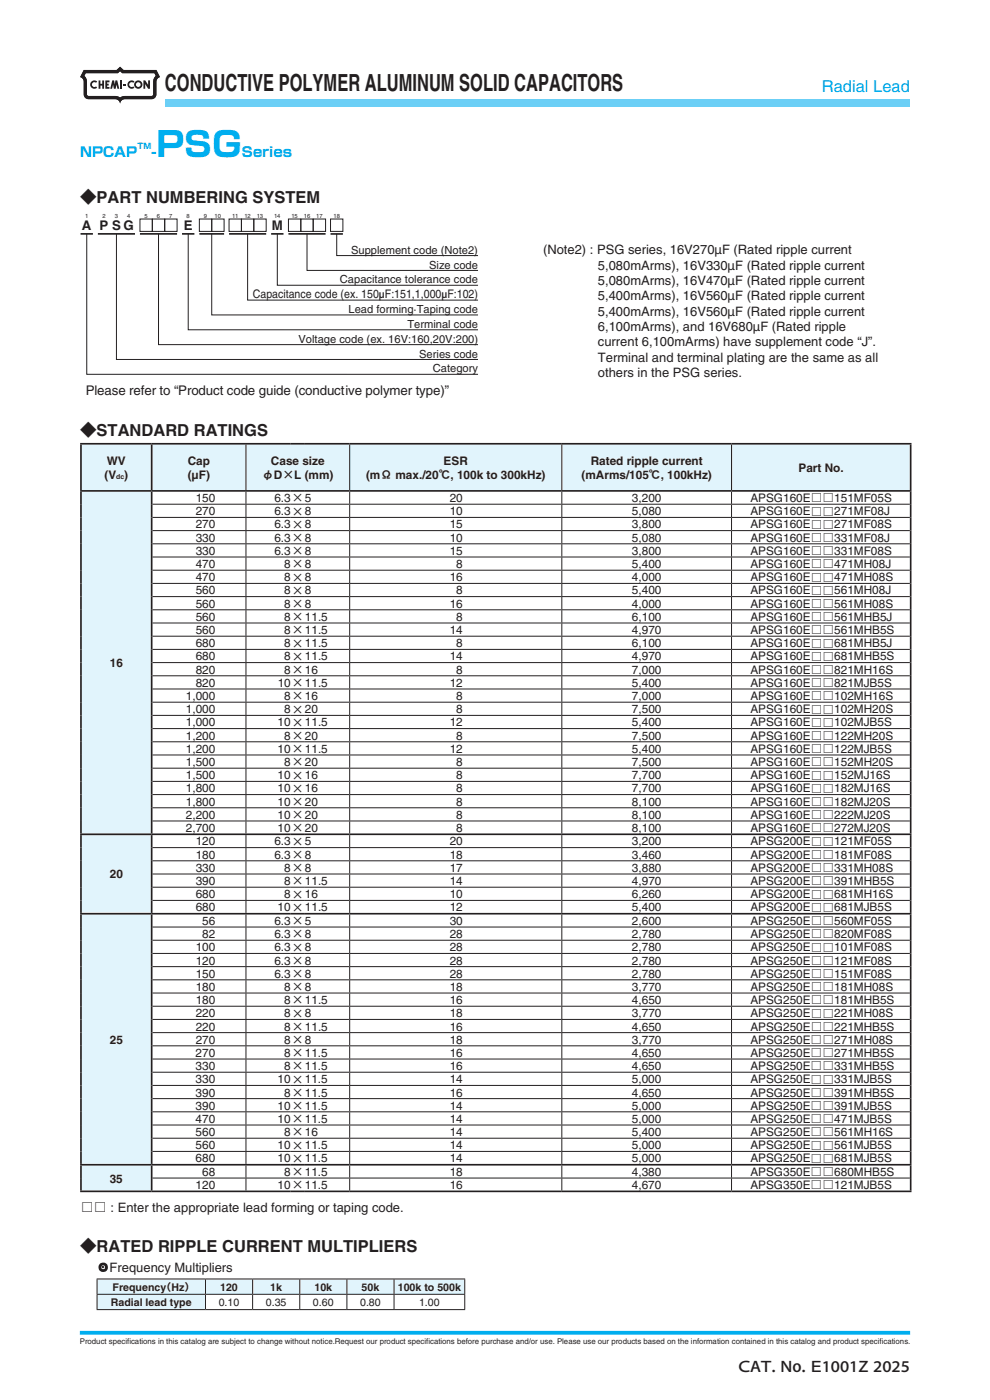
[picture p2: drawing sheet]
<svg xmlns="http://www.w3.org/2000/svg" width="210mm" height="297mm" viewBox="0 0 210 297" stroke-linecap="round" stroke-linejoin="round" font-family="sans-serif">
<defs><g id="words">
<text font-size="7.3" fill="#00aeef" x="33.2" y="33.4">PSG</text>
<text font-size="5" fill="#231f20" x="35" y="19.3">CONDUCTIVE POLYMER ALUMINUM SOLID CAPACITORS</text>
<text font-size="3.5" fill="#00aeef" x="174.3" y="19.6">Radial Lead</text>
<g font-size="3.5" fill="#231f20">
<text x="17" y="43.1">◆PART NUMBERING SYSTEM</text>
<text x="17" y="92.5">◆STANDARD RATINGS</text>
<text x="17" y="265.6">◆RATED RIPPLE CURRENT MULTIPLIERS</text>
<text x="156.6" y="291.1">CAT. No. E1001Z 2025</text>
</g>
<g font-size="2.9" fill="#00aeef">
<text x="17" y="33.4">NPCAP</text>
<text x="32.1" y="33.4">-</text>
<text x="51.3" y="33.4">Series</text>
</g>
<g font-size="2.8" fill="#231f20">
<text x="17.4" y="48.8">A</text>
<text x="21.1" y="48.8">P</text>
<text x="23.8" y="48.8">S</text>
<text x="26.2" y="48.8">G</text>
<text x="39" y="48.8">E</text>
<text x="57.7" y="48.8">M</text>
<text x="115.2" y="54">(Note2) : PSG series, 16V270μF (Rated ripple current</text>
<text x="126.8" y="57.2">5,080mArms), 16V330μF (Rated ripple current</text>
<text x="126.8" y="60.5">5,080mArms), 16V470μF (Rated ripple current</text>
<text x="126.8" y="63.7">5,400mArms), 16V560μF (Rated ripple current</text>
<text x="126.8" y="67">5,400mArms), 16V560μF (Rated ripple current</text>
<text x="126.8" y="70.2">6,100mArms), and 16V680μF (Rated ripple</text>
<text x="126.8" y="73.5">current 6,100mArms) have supplement code “J”.</text>
<text x="126.8" y="76.7">Terminal and terminal plating are the same as all</text>
<text x="18.2" y="83.8">Please refer to “Product code guide (conductive polymer type)”</text>
<text x="126.8" y="80">others in the PSG series.</text>
<text x="17.2" y="257.2">□□ : Enter the appropriate lead forming or taping code.</text>
<text x="20.5" y="269.9">・Frequency Multipliers</text>
</g>
<g font-size="2.5" fill="#231f20">
<text x="53.6" y="63.3">Capacitance code (ex. 150µF:151,1,000µF:102)</text>
<text x="22.2" y="101.6">(V )</text>
<text x="22.7" y="98.6">WV</text>
<text x="39.8" y="98.6">Cap</text>
<text x="39.8" y="101.6">(µF)</text>
<text x="55.6" y="101.7">φD×L (mm)</text>
<text x="57.5" y="98.6">Case size</text>
<text x="77.6" y="101.6">(mΩ max./20℃, 100k to 300kHz)</text>
<text x="94.1" y="98.6">ESR</text>
<text x="123.4" y="101.6">(mArms/105℃, 100kHz)</text>
<text x="125.3" y="98.6">Rated ripple current</text>
<text x="169.4" y="100.1">Part No.</text>
<text x="41.5" y="106.5">150</text>
<text x="58.2" y="106.5">6.3×5</text>
<text x="95.4" y="106.5">20</text>
<text x="134.1" y="106.5">3,200</text>
<text x="159.2" y="106.5">APSG160E□□151MF05S</text>
<text x="41.5" y="112.1">270</text>
<text x="41.5" y="109.3">270</text>
<text x="58.2" y="112.1">6.3×8</text>
<text x="58.2" y="109.3">6.3×8</text>
<text x="95.4" y="112.1">15</text>
<text x="95.4" y="109.3">10</text>
<text x="134.1" y="109.3">5,080</text>
<text x="134.1" y="112.1">3,800</text>
<text x="159.2" y="109.3">APSG160E□□271MF08J</text>
<text x="159.2" y="112.1">APSG160E□□271MF08S</text>
<text x="41.5" y="114.9">330</text>
<text x="41.5" y="117.7">330</text>
<text x="58.2" y="114.9">6.3×8</text>
<text x="58.2" y="117.7">6.3×8</text>
<text x="95.4" y="114.9">10</text>
<text x="95.4" y="117.7">15</text>
<text x="134.1" y="114.9">5,080</text>
<text x="134.1" y="117.7">3,800</text>
<text x="159.2" y="114.9">APSG160E□□331MF08J</text>
<text x="159.2" y="117.7">APSG160E□□331MF08S</text>
<text x="41.5" y="123.3">470</text>
<text x="41.5" y="120.5">470</text>
<text x="60.3" y="123.3">8×8</text>
<text x="60.3" y="120.5">8×8</text>
<text x="95.4" y="123.3">16</text>
<text x="96.8" y="120.5">8</text>
<text x="134.1" y="123.3">4,000</text>
<text x="134.1" y="120.5">5,400</text>
<text x="159.2" y="120.5">APSG160E□□471MH08J</text>
<text x="159.2" y="123.3">APSG160E□□471MH08S</text>
<text x="41.5" y="131.7">560</text>
<text x="41.5" y="128.9">560</text>
<text x="41.5" y="126.1">560</text>
<text x="60.3" y="131.7">8×11.5</text>
<text x="60.3" y="128.9">8×8</text>
<text x="60.3" y="126.1">8×8</text>
<text x="95.4" y="128.9">16</text>
<text x="96.8" y="131.7">8</text>
<text x="96.8" y="126.1">8</text>
<text x="134.1" y="131.7">6,100</text>
<text x="134.1" y="128.9">4,000</text>
<text x="134.1" y="126.1">5,400</text>
<text x="159.2" y="131.7">APSG160E□□561MHB5J</text>
<text x="159.2" y="128.9">APSG160E□□561MH08S</text>
<text x="159.2" y="126.1">APSG160E□□561MH08J</text>
<text x="41.5" y="137.3">680</text>
<text x="41.5" y="134.5">560</text>
<text x="60.3" y="137.3">8×11.5</text>
<text x="60.3" y="134.5">8×11.5</text>
<text x="95.4" y="134.5">14</text>
<text x="96.8" y="137.3">8</text>
<text x="134.1" y="134.5">4,970</text>
<text x="134.1" y="137.3">6,100</text>
<text x="159.2" y="137.3">APSG160E□□681MHB5J</text>
<text x="159.2" y="134.5">APSG160E□□561MHB5S</text>
<text x="23.3" y="141.5">16</text>
<text x="41.5" y="142.9">820</text>
<text x="41.5" y="140.1">680</text>
<text x="60.3" y="142.9">8×16</text>
<text x="60.3" y="140.1">8×11.5</text>
<text x="95.4" y="140.1">14</text>
<text x="96.8" y="142.9">8</text>
<text x="134.1" y="142.9">7,000</text>
<text x="134.1" y="140.1">4,970</text>
<text x="159.2" y="142.9">APSG160E□□821MH16S</text>
<text x="159.2" y="140.1">APSG160E□□681MHB5S</text>
<text x="39.4" y="148.5">1,000</text>
<text x="41.5" y="145.7">820</text>
<text x="58.9" y="145.7">10×11.5</text>
<text x="60.3" y="148.5">8×16</text>
<text x="95.4" y="145.7">12</text>
<text x="96.8" y="148.5">8</text>
<text x="134.1" y="148.5">7,000</text>
<text x="134.1" y="145.7">5,400</text>
<text x="159.2" y="145.7">APSG160E□□821MJB5S</text>
<text x="159.2" y="148.5">APSG160E□□102MH16S</text>
<text x="39.4" y="154.1">1,000</text>
<text x="39.4" y="151.3">1,000</text>
<text x="58.9" y="154.1">10×11.5</text>
<text x="60.3" y="151.3">8×20</text>
<text x="95.4" y="154.1">12</text>
<text x="96.8" y="151.3">8</text>
<text x="134.1" y="151.3">7,500</text>
<text x="134.1" y="154.1">5,400</text>
<text x="159.2" y="151.3">APSG160E□□102MH20S</text>
<text x="159.2" y="154.1">APSG160E□□102MJB5S</text>
<text x="39.4" y="159.7">1,200</text>
<text x="39.4" y="156.9">1,200</text>
<text x="58.9" y="159.7">10×11.5</text>
<text x="60.3" y="156.9">8×20</text>
<text x="95.4" y="159.7">12</text>
<text x="96.8" y="156.9">8</text>
<text x="134.1" y="159.7">5,400</text>
<text x="134.1" y="156.9">7,500</text>
<text x="159.2" y="159.7">APSG160E□□122MJB5S</text>
<text x="159.2" y="156.9">APSG160E□□122MH20S</text>
<text x="39.4" y="165.3">1,500</text>
<text x="39.4" y="162.5">1,500</text>
<text x="58.9" y="165.3">10×16</text>
<text x="60.3" y="162.5">8×20</text>
<text x="96.8" y="165.3">8</text>
<text x="96.8" y="162.5">8</text>
<text x="134.1" y="162.5">7,500</text>
<text x="134.1" y="165.3">7,700</text>
<text x="159.2" y="165.3">APSG160E□□152MJ16S</text>
<text x="159.2" y="162.5">APSG160E□□152MH20S</text>
<text x="39.4" y="173.7">2,200</text>
<text x="39.4" y="170.9">1,800</text>
<text x="39.4" y="168.1">1,800</text>
<text x="58.9" y="173.7">10×20</text>
<text x="58.9" y="170.9">10×20</text>
<text x="58.9" y="168.1">10×16</text>
<text x="96.8" y="173.7">8</text>
<text x="96.8" y="170.9">8</text>
<text x="96.8" y="168.1">8</text>
<text x="134.1" y="173.7">8,100</text>
<text x="134.1" y="170.9">8,100</text>
<text x="134.1" y="168.1">7,700</text>
<text x="159.2" y="170.9">APSG160E□□182MJ20S</text>
<text x="159.2" y="173.7">APSG160E□□222MJ20S</text>
<text x="159.2" y="168.1">APSG160E□□182MJ16S</text>
<text x="39.4" y="176.5">2,700</text>
<text x="41.5" y="179.4">120</text>
<text x="58.2" y="179.4">6.3×5</text>
<text x="58.9" y="176.5">10×20</text>
<text x="95.4" y="179.4">20</text>
<text x="96.8" y="176.5">8</text>
<text x="134.1" y="179.4">3,200</text>
<text x="134.1" y="176.5">8,100</text>
<text x="159.2" y="179.4">APSG200E□□121MF05S</text>
<text x="159.2" y="176.5">APSG160E□□272MJ20S</text>
<text x="41.5" y="185">330</text>
<text x="41.5" y="182.2">180</text>
<text x="58.2" y="182.2">6.3×8</text>
<text x="60.3" y="185">8×8</text>
<text x="95.4" y="185">17</text>
<text x="95.4" y="182.2">18</text>
<text x="134.1" y="182.2">3,460</text>
<text x="134.1" y="185">3,880</text>
<text x="159.2" y="182.2">APSG200E□□181MF08S</text>
<text x="159.2" y="185">APSG200E□□331MH08S</text>
<text x="23.3" y="186.4">20</text>
<text x="41.5" y="187.8">390</text>
<text x="41.5" y="190.6">680</text>
<text x="60.3" y="187.8">8×11.5</text>
<text x="60.3" y="190.6">8×16</text>
<text x="95.4" y="187.8">14</text>
<text x="95.4" y="190.6">10</text>
<text x="134.1" y="187.8">4,970</text>
<text x="134.1" y="190.6">6,260</text>
<text x="159.2" y="187.8">APSG200E□□391MHB5S</text>
<text x="159.2" y="190.6">APSG200E□□681MH16S</text>
<text x="41.5" y="193.4">680</text>
<text x="42.9" y="196.2">56</text>
<text x="58.2" y="196.2">6.3×5</text>
<text x="58.9" y="193.4">10×11.5</text>
<text x="95.4" y="196.2">30</text>
<text x="95.4" y="193.4">12</text>
<text x="134.1" y="196.2">2,600</text>
<text x="134.1" y="193.4">5,400</text>
<text x="159.2" y="196.2">APSG250E□□560MF05S</text>
<text x="159.2" y="193.4">APSG200E□□681MJB5S</text>
<text x="41.5" y="201.8">100</text>
<text x="42.9" y="199">82</text>
<text x="58.2" y="201.8">6.3×8</text>
<text x="58.2" y="199">6.3×8</text>
<text x="95.4" y="201.8">28</text>
<text x="95.4" y="199">28</text>
<text x="134.1" y="199">2,780</text>
<text x="134.1" y="201.8">2,780</text>
<text x="159.2" y="199">APSG250E□□820MF08S</text>
<text x="159.2" y="201.8">APSG250E□□101MF08S</text>
<text x="41.5" y="204.6">120</text>
<text x="41.5" y="207.4">150</text>
<text x="58.2" y="204.6">6.3×8</text>
<text x="58.2" y="207.4">6.3×8</text>
<text x="95.4" y="204.6">28</text>
<text x="95.4" y="207.4">28</text>
<text x="134.1" y="204.6">2,780</text>
<text x="134.1" y="207.4">2,780</text>
<text x="159.2" y="204.6">APSG250E□□121MF08S</text>
<text x="159.2" y="207.4">APSG250E□□151MF08S</text>
<text x="41.5" y="210.2">180</text>
<text x="41.5" y="213">180</text>
<text x="41.5" y="215.8">220</text>
<text x="60.3" y="210.2">8×8</text>
<text x="60.3" y="213">8×11.5</text>
<text x="60.3" y="215.8">8×8</text>
<text x="95.4" y="210.2">18</text>
<text x="95.4" y="213">16</text>
<text x="95.4" y="215.8">18</text>
<text x="134.1" y="210.2">3,770</text>
<text x="134.1" y="213">4,650</text>
<text x="134.1" y="215.8">3,770</text>
<text x="159.2" y="210.2">APSG250E□□181MH08S</text>
<text x="159.2" y="213">APSG250E□□181MHB5S</text>
<text x="159.2" y="215.8">APSG250E□□221MH08S</text>
<text x="23.3" y="221.4">25</text>
<text x="41.5" y="218.6">220</text>
<text x="41.5" y="221.4">270</text>
<text x="60.3" y="218.6">8×11.5</text>
<text x="60.3" y="221.4">8×8</text>
<text x="95.4" y="218.6">16</text>
<text x="95.4" y="221.4">18</text>
<text x="134.1" y="218.6">4,650</text>
<text x="134.1" y="221.4">3,770</text>
<text x="159.2" y="221.4">APSG250E□□271MH08S</text>
<text x="159.2" y="218.6">APSG250E□□221MHB5S</text>
<text x="41.5" y="224.2">270</text>
<text x="41.5" y="227">330</text>
<text x="60.3" y="224.2">8×11.5</text>
<text x="60.3" y="227">8×11.5</text>
<text x="95.4" y="224.2">16</text>
<text x="95.4" y="227">16</text>
<text x="134" y="224.2">4,650</text>
<text x="134" y="227">4,650</text>
<text x="159.2" y="224.2">APSG250E□□271MHB5S</text>
<text x="159.2" y="227">APSG250E□□331MHB5S</text>
<text x="41.5" y="229.8">330</text>
<text x="41.5" y="232.6">390</text>
<text x="58.9" y="229.8">10×11.5</text>
<text x="60.3" y="232.6">8×11.5</text>
<text x="95.4" y="229.8">14</text>
<text x="95.4" y="232.6">16</text>
<text x="134" y="229.8">5,000</text>
<text x="134" y="232.6">4,650</text>
<text x="159.2" y="229.8">APSG250E□□331MJB5S</text>
<text x="159.2" y="232.6">APSG250E□□391MHB5S</text>
<text x="41.5" y="235.4">390</text>
<text x="41.5" y="238.2">470</text>
<text x="58.9" y="235.4">10×11.5</text>
<text x="58.9" y="238.2">10×11.5</text>
<text x="95.4" y="235.4">14</text>
<text x="95.4" y="238.2">14</text>
<text x="134" y="235.4">5,000</text>
<text x="134" y="238.2">5,000</text>
<text x="159.2" y="235.4">APSG250E□□391MJB5S</text>
<text x="159.2" y="238.2">APSG250E□□471MJB5S</text>
<text x="41.5" y="241">560</text>
<text x="41.5" y="243.8">560</text>
<text x="58.9" y="243.8">10×11.5</text>
<text x="60.3" y="241">8×16</text>
<text x="95.4" y="241">14</text>
<text x="95.4" y="243.8">14</text>
<text x="134" y="241">5,400</text>
<text x="134" y="243.8">5,000</text>
<text x="159.2" y="241">APSG250E□□561MH16S</text>
<text x="159.2" y="243.8">APSG250E□□561MJB5S</text>
<text x="23.3" y="250.9">35</text>
<text x="41.5" y="246.6">680</text>
<text x="42.9" y="249.5">68</text>
<text x="58.9" y="246.6">10×11.5</text>
<text x="60.3" y="249.5">8×11.5</text>
<text x="95.4" y="249.5">18</text>
<text x="95.4" y="246.6">14</text>
<text x="134" y="249.5">4,380</text>
<text x="134" y="246.6">5,000</text>
<text x="159.2" y="249.5">APSG350E□□680MHB5S</text>
<text x="159.2" y="246.6">APSG250E□□681MJB5S</text>
<text x="41.5" y="252.3">120</text>
<text x="58.9" y="252.3">10×11.5</text>
<text x="95.4" y="252.3">16</text>
<text x="134" y="252.3">4,670</text>
<text x="159.2" y="252.3">APSG350E□□121MJB5S</text>
</g>
<g font-size="2.4" fill="#231f20">
<text x="74.5" y="53.8">Supplement code (Note2)</text>
<text x="91" y="57">Size code</text>
<text x="72.1" y="60.1">Capacitance tolerance code</text>
<text x="73.9" y="66.4">Lead forming·Taping code</text>
<text x="86.4" y="69.6">Terminal code</text>
<text x="63.3" y="72.7">Voltage code (ex. 16V:160,20V:200)</text>
<text x="88.9" y="75.9">Series code</text>
<text x="91.8" y="79">Category</text>
</g>
<g font-size="2.3" fill="#231f20">
<text x="23.9" y="273.8">Frequency</text>
<text x="34.1" y="273.9">（Hz）</text>
<text x="46.7" y="273.8">120</text>
<text x="57.3" y="273.8">1k</text>
<text x="66.7" y="273.8">10k</text>
<text x="76.7" y="273.8">50k</text>
<text x="84.4" y="273.8">100k to 500k</text>
<text x="23.5" y="277.1">Radial lead type</text>
<text x="46.4" y="277.1">0.10</text>
<text x="56.4" y="277.1">0.35</text>
<text x="66.4" y="277.1">0.60</text>
<text x="76.4" y="277.1">0.80</text>
<text x="88.9" y="277.1">1.00</text>
</g>
<text font-size="1.7" fill="#00aeef" x="29.1" y="31.7">TM</text>
<text font-size="1.7" fill="#231f20" x="16.9" y="285">Product specifications in this catalog are subject to change without notice.Request our product specifications before purchase and/or use. Please use our products based on the information contained in this catalog and product specifications.</text>
<text font-size="1.5" fill="#231f20" x="24.7" y="101.6">dc</text>
<g font-size="1.2" fill="#231f20">
<text x="18.1" y="46.1">1</text>
<text x="21.7" y="46.1">2</text>
<text x="24.4" y="46.1">3</text>
<text x="27" y="46.1">4</text>
<text x="30.7" y="46.1">5</text>
<text x="33.3" y="46.1">6</text>
<text x="35.9" y="46.1">7</text>
<text x="39.6" y="46.1">8</text>
<text x="43.3" y="46.1">9</text>
<text x="45.5" y="46.1">10</text>
<text x="49.2" y="46.1">11</text>
<text x="51.8" y="46.1">12</text>
<text x="54.5" y="46.1">13</text>
<text x="58.1" y="46.1">14</text>
<text x="61.8" y="46.1">15</text>
<text x="64.4" y="46.1">16</text>
<text x="67.1" y="46.1">17</text>
<text x="70.7" y="46.1">18</text>
</g>
</g></defs>
<g fill="#231f20">
<path d="M25.5 17.1h.4v1.7h-.4z"/>
<path d="M20.9 17.1h.4v.7h.4v-.7h.4v1.7h-.4v-.6h-.4v.6h-.4z"/>
<path d="M22.3 17.1h.9v.4h-.5v.3h.4v.3h-.4v.3h.5v.4h-.9z"/>
<path d="M23.8 17.1h.4l.1 .8 .2-.8h.4l.4 1.7h-.4l-.2-.9-.2 .9h-.4l-.1-.9-.2 .9h-.4z"/>
<path d="M26.2 17.8h.6v.3h-.6z"/>
<path d="M19.4 17.3a.9 .9 0 0 1 1.2 0l-.2 .3a.52 .52 0 0 0-.8 0 .52 .52 0 0 0 0 .7 .52 .52 0 0 0 .8 0l.2 .3a.89 .89 0 0 1-1.2 0 .89 .89 0 0 1 0-1.3z"/>
<path d="M27.3 17.3a.9 .9 0 0 1 1.2 0l-.2 .3a.52 .52 0 0 0-.7 0 .52 .52 0 0 0-.1 .7 .52 .52 0 0 0 .8 0l.2 .3a.89 .89 0 0 1-1.2 0 .89 .89 0 0 1 0-1.3z"/>
<path d="M30.4 17.1h.4l.6 .9v-.9h.4v1.7h-.4l-.6-1v1h-.4z"/>
<path d="M18.2 15.5l-.3 .6 .5 .9v3l.2 .3 5.8 .1 1.1 .3 1-.3h5.7l.3-.2v-3.2l.5-.9-.2-.6h-6.9l-.4-.4-.5 .4zM17.8 14.8h6.9l.8-.6 .7 .6h7l.7 1.6-.5 .3a1.81 1.81 0 0 0-.2 1.6v1.7a1.02 1.02 0 0 1-1 1h-5.7a1.03 1.03 0 0 0-1 1.1 1.02 1.02 0 0 0-1.1-1.1h-5.6a1.02 1.02 0 0 1-1-1v-1.7a1.81 1.81 0 0 0-.3-1.6l-.5-.3z"/>
<path d="M18.2 15.5l-.3 .6 .5 .9v3l.2 .3 5.8 .1 1.1 .3 1-.3h5.7l.3-.2v-3.2l.5-.9-.2-.6h-6.9l-.4-.4-.5 .4zM17.8 14.8h6.9l.8-.6 .7 .6h7l.7 1.6-.5 .3a1.81 1.81 0 0 0-.2 1.6v1.7a1.02 1.02 0 0 1-1 1h-5.7a1.03 1.03 0 0 0-1 1.1 1.02 1.02 0 0 0-1.1-1.1h-5.6a1.02 1.02 0 0 1-1-1v-1.7a1.81 1.81 0 0 0-.3-1.6l-.5-.3z"/>
<path d="M28.8 17.9a.5 .5 0 0 1 1 0 .5 .5 0 0 1-1 0zM28.4 17.9a.9 .9 0 0 0 1.8 0 .9 .9 0 0 0-1.8 0z"/>
</g>
<path d="M35 21h158v1.5h-158z" fill="#6bcff6"/>
<path d="M16.9 282.7h176.2" fill="none" stroke="#00aeef" stroke-width=".8" stroke-linecap="butt"/>
<g fill="none" stroke="#231f20" stroke-width=".21">
<path d="M18.4 49.6v29.8h83M24.7 49.6v26.7h76.7M29.7 46.5h2.6v2.6h-2.6zM32.3 46.5h2.6v2.6h-2.6zM33.6 49.6v23.5h67.8M34.9 46.5h2.7v2.6h-2.7zM39.9 49.6v20.4h61.5M42.3 46.5h2.6v2.6h-2.6zM44.9 49.6v17.2h56.5M44.9 46.5h2.6v2.6h-2.6zM48.6 46.5h2.6v2.6h-2.6zM51.2 46.5h2.6v2.6h-2.6z"/>
<path d="M52.5 49.6v14.1h48.9M53.8 46.5h2.7v2.6h-2.7zM58.8 49.6v10.9h42.6M61.2 46.5h2.6v2.6h-2.6zM63.8 46.5h2.6v2.6h-2.6zM65.1 49.6v7.8h36.3M66.4 46.5h2.7v2.6h-2.7zM71.4 49.6v4.6h30"/>
</g>
<path d="M17.1 46.5h2.6v2.6h-2.6zM20.8 46.5h2.6v2.6h-2.6zM23.4 46.5h2.6v2.6h-2.6zM26 46.5h2.6v2.6h-2.6zM38.6 46.5h2.6v2.6h-2.6z" fill="none" stroke="#fff" stroke-width=".21"/>
<path d="M70.1 46.5h2.6v2.6h-2.6z" fill="#fff"/>
<path d="M70.1 46.5h2.6v2.6h-2.6z" fill="none" stroke="#231f20" stroke-width=".21"/>
<path d="M57.5 46.5h2.6v2.6h-2.6z" fill="none" stroke="#fff" stroke-width=".21"/>
<path d="M17.1 49.6h2.6M20.8 49.6h7.8M29.7 49.6h7.9M38.6 49.6h2.6M42.3 49.6h5.2M48.6 49.6h7.9M57.5 49.6h2.6M61.2 49.6h7.9M70.1 49.6h2.6" fill="none" stroke="#231f20" stroke-width=".35"/>
<g fill="#e1f4fc">
<path d="M17.2 94.1h15v10h-15zM32.2 94.1h20v10h-20zM52.2 94.1h22v10h-22zM74.2 94.1h45v10h-45zM119.2 94.1h36v10h-36zM155.2 94.1h38v10h-38z"/>
<path d="M17.2 104.1h15v72.9h-15zM17.2 177h15v16.8h-15zM17.2 193.8h15v53.3h-15zM17.2 247.1h15v5.6h-15z"/>
</g>
<g fill="none" stroke="#231f20" stroke-width=".21">
<path d="M52.2 94.3v9.7M74.2 94.3v9.7M119.2 94.3v9.7M155.2 94.3v9.7M32.4 107h160.6M32.4 109.8h160.6M32.4 112.6h160.6M32.4 115.4h160.6M32.4 118.2h160.6M52.2 104.3v2.6M52.2 107.1v2.6M52.2 109.9v2.6"/>
<path d="M52.2 112.7v2.6M52.2 115.5v2.6M52.2 118.3v2.6M74.2 104.3v2.6M74.2 107.1v2.6M74.2 109.9v2.6M74.2 112.7v2.6M74.2 115.5v2.6M74.2 118.3v2.6M119.2 104.3v2.6M119.2 107.1v2.6M119.2 109.9v2.6"/>
<path d="M119.2 112.7v2.6M119.2 115.5v2.6M119.2 118.3v2.6M155.2 104.3v2.6M155.2 107.1v2.6M155.2 109.9v2.6M155.2 112.7v2.6M155.2 115.5v2.6M155.2 118.3v2.6M32.4 121h160.6M32.4 123.8h160.6M32.4 126.6h160.6"/>
<path d="M32.4 129.4h160.6M32.4 132.2h160.6M32.4 135h160.6M32.4 137.8h160.6M52.2 121.1v2.6M52.2 123.9v2.6M52.2 126.7v2.6M52.2 129.5v2.6M52.2 132.3v2.6M52.2 135.1v2.6M52.2 137.9v2.6M74.2 121.1v2.6"/>
<path d="M74.2 123.9v2.6M74.2 126.7v2.6M74.2 129.5v2.6M74.2 132.3v2.6M74.2 135.1v2.6M74.2 137.9v2.6M119.2 121.1v2.6M119.2 123.9v2.6M119.2 126.7v2.6M119.2 129.5v2.6M119.2 132.3v2.6M119.2 135.1v2.6"/>
<path d="M119.2 137.9v2.6M155.2 121.1v2.6M155.2 123.9v2.6M155.2 126.7v2.6M155.2 129.5v2.6M155.2 132.3v2.6M155.2 135.1v2.6M155.2 137.9v2.6M32.4 140.6h160.6M32.4 143.4h160.6M32.4 146.2h160.6M32.4 149h160.6"/>
<path d="M32.4 151.8h160.6M32.4 154.6h160.6M32.4 157.4h160.6M52.2 140.7v2.6M52.2 143.5v2.6M52.2 146.3v2.6M52.2 149.1v2.6M52.2 151.9v2.6M52.2 154.7v2.6M52.2 157.5v2.6M74.2 140.7v2.6M74.2 143.5v2.6"/>
<path d="M74.2 146.3v2.6M74.2 149.1v2.6M74.2 151.9v2.6M74.2 154.7v2.6M74.2 157.5v2.6M119.2 140.7v2.6M119.2 143.5v2.6M119.2 146.3v2.6M119.2 149.1v2.6M119.2 151.9v2.6M119.2 154.7v2.6M119.2 157.5v2.6"/>
<path d="M155.2 140.7v2.6M155.2 143.5v2.6M155.2 146.3v2.6M155.2 149.1v2.6M155.2 151.9v2.6M155.2 154.7v2.6M155.2 157.5v2.6M32.4 160.2h160.6M32.4 163h160.6M32.4 165.8h160.6M32.4 168.6h160.6M32.4 171.4h160.6"/>
<path d="M32.4 174.2h160.6M32.4 179.8h160.6M52.2 160.3v2.6M52.2 163.1v2.6M52.2 165.9v2.6M52.2 168.7v2.6M52.2 171.5v2.6M52.2 174.3v2.5M52.2 177.2v2.5M52.2 179.9v2.6M74.2 160.3v2.6M74.2 163.1v2.6"/>
<path d="M74.2 165.9v2.6M74.2 168.7v2.6M74.2 171.5v2.6M74.2 174.3v2.5M74.2 177.2v2.5M74.2 179.9v2.6M119.2 160.3v2.6M119.2 163.1v2.6M119.2 165.9v2.6M119.2 168.7v2.6M119.2 171.5v2.6M119.2 174.3v2.5"/>
<path d="M119.2 177.2v2.5M119.2 179.9v2.6M155.2 160.3v2.6M155.2 163.1v2.6M155.2 165.9v2.6M155.2 168.7v2.6M155.2 171.5v2.6M155.2 174.3v2.5M155.2 177.2v2.5M155.2 179.9v2.6M32.4 182.6h160.6M32.4 185.4h160.6"/>
<path d="M32.4 188.2h160.6M32.4 191h160.6M32.4 196.7h160.6M32.4 199.5h160.6M52.2 182.7v2.6M52.2 185.5v2.6M52.2 188.3v2.6M52.2 191.1v2.6M52.2 194v2.6M52.2 196.8v2.6M52.2 199.6v2.6M74.2 182.7v2.6"/>
<path d="M74.2 185.5v2.6M74.2 188.3v2.6M74.2 191.1v2.6M74.2 194v2.6M74.2 196.8v2.6M74.2 199.6v2.6M119.2 182.7v2.6M119.2 185.5v2.6M119.2 188.3v2.6M119.2 191.1v2.6M119.2 194v2.6M119.2 196.8v2.6"/>
<path d="M119.2 199.6v2.6M155.2 182.7v2.6M155.2 185.5v2.6M155.2 188.3v2.6M155.2 191.1v2.6M155.2 194v2.6M155.2 196.8v2.6M155.2 199.6v2.6M32.4 202.3h160.6M32.4 205.1h160.6M32.4 207.9h160.6M32.4 210.7h160.6"/>
<path d="M32.4 213.5h160.6M32.4 216.3h160.6M32.4 219.1h160.6M52.2 202.4v2.6M52.2 205.2v2.6M52.2 208v2.6M52.2 210.8v2.6M52.2 213.6v2.6M52.2 216.4v2.6M52.2 219.2v2.6M74.2 202.4v2.6M74.2 205.2v2.6"/>
<path d="M74.2 208v2.6M74.2 210.8v2.6M74.2 213.6v2.6M74.2 216.4v2.6M74.2 219.2v2.6M119.2 202.4v2.6M119.2 205.2v2.6M119.2 208v2.6M119.2 210.8v2.6M119.2 213.6v2.6M119.2 216.4v2.6M119.2 219.2v2.6"/>
<path d="M155.2 202.4v2.6M155.2 205.2v2.6M155.2 208v2.6M155.2 210.8v2.6M155.2 213.6v2.6M155.2 216.4v2.6M155.2 219.2v2.6M32.4 221.9h160.6M32.4 224.7h160.6M32.4 227.5h160.6M32.4 230.3h160.6M32.4 233.1h160.6"/>
<path d="M32.4 235.9h160.6M32.4 238.7h160.6M52.2 222v2.6M52.2 224.8v2.6M52.2 227.6v2.6M52.2 230.4v2.6M52.2 233.2v2.6M52.2 236v2.6M52.2 238.8v2.6M74.2 222v2.6M74.2 224.8v2.6M74.2 227.6v2.6"/>
<path d="M74.2 230.4v2.6M74.2 233.2v2.6M74.2 236v2.6M74.2 238.8v2.6M119.2 222v2.6M119.2 224.8v2.6M119.2 227.6v2.6M119.2 230.4v2.6M119.2 233.2v2.6M119.2 236v2.6M119.2 238.8v2.6M155.2 222v2.6"/>
<path d="M155.2 224.8v2.6M155.2 227.6v2.6M155.2 230.4v2.6M155.2 233.2v2.6M155.2 236v2.6M155.2 238.8v2.6M32.4 249.9h160.6M32.4 241.5h160.6M32.4 244.3h160.6M52.2 241.6v2.6M52.2 244.4v2.5M52.2 247.3v2.5"/>
<path d="M52.2 250v2.6M74.2 241.6v2.6M74.2 244.4v2.5M74.2 247.3v2.5M74.2 250v2.6M119.2 241.6v2.6M119.2 244.4v2.5M119.2 247.3v2.5M119.2 250v2.6M155.2 241.6v2.6M155.2 244.4v2.5M155.2 247.3v2.5"/>
<path d="M155.2 250v2.6"/>
</g>
<g fill="none" stroke="#231f20" stroke-width=".35">
<path d="M17 94.1h176.4M17.2 94.3v9.7M32.2 94.3v9.7M193.2 94.3v9.7M17 104.1h176.4M17.2 104.3v72.5M32.2 104.3v72.5M193.2 104.3v72.5M17 177h176.4M17.2 177.2v16.5M32.2 177.2v16.5M193.2 177.2v16.5"/>
<path d="M17 193.8h176.4M17.2 194v52.9M32.2 194v52.9M193.2 194v52.9M17 252.7h176.4M17 247.1h176.4M17.2 247.3v5.3M32.2 247.3v5.3M193.2 247.3v5.3"/>
</g>
<path d="M21.6 268.7l.4-.1 .1 .4-.4 .1z" fill="none" stroke="#231f20" stroke-width="1.5" stroke-linecap="butt"/>
<path d="M20.6 271.3h23v3.3h-23zM43.6 271.3h10v3.3h-10zM53.6 271.3h10v3.3h-10zM63.6 271.3h10v3.3h-10zM73.6 271.3h10v3.3h-10zM83.6 271.3h15v3.3h-15zM20.6 274.6h23v3.2h-23z" fill="#e1f4fc"/>
<g fill="none" stroke="#231f20" stroke-width=".21">
<path d="M20.5 271.3h78.2M20.5 274.6h78.2M20.5 277.8h78.2M20.6 271.4v3.1M20.6 274.7v3M43.6 271.4v3.1M43.6 274.7v3M53.6 271.4v3.1M53.6 274.7v3M63.6 271.4v3.1M63.6 274.7v3M73.6 271.4v3.1"/>
<path d="M73.6 274.7v3M83.6 271.4v3.1M83.6 274.7v3M98.6 271.4v3.1M98.6 274.7v3"/>
</g>
<use href="#words"/>
</svg>
